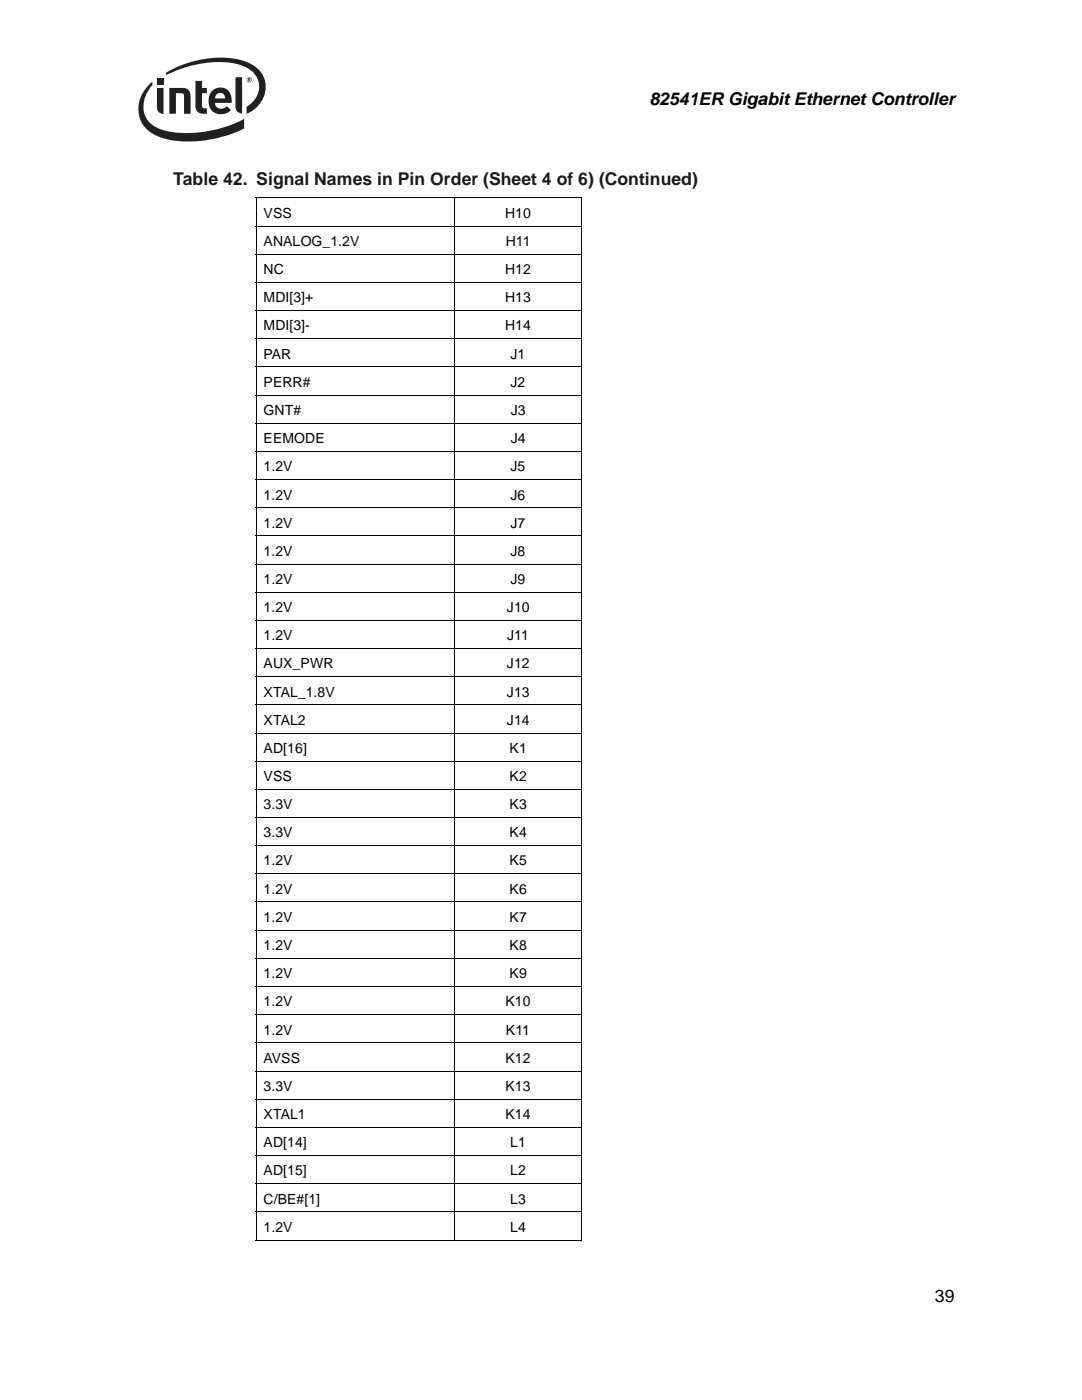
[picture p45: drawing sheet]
<svg xmlns="http://www.w3.org/2000/svg" width="216mm" height="279mm" viewBox="0 0 216 279" stroke-linecap="round" stroke-linejoin="round" font-family="sans-serif">
<defs><g id="words">
<g font-size="3.5">
<text x="129.6" y="21">82541ER Gigabit Ethernet Controller</text>
<text x="186.6" y="259.9">39</text>
</g>
<text font-size="3.5" fill="#1b1b1b" x="34.6" y="36.9">Table 42. Signal Names in Pin Order (Sheet 4 of 6) (Continued)</text>
<g font-size="2.8">
<text x="52.6" y="43.5">VSS</text>
<text x="100.8" y="43.5">H10</text>
<text x="52.6" y="49.1">ANALOG_1.2V</text>
<text x="100.9" y="49.1">H11</text>
<text x="52.6" y="54.7">NC</text>
<text x="100.8" y="54.7">H12</text>
<text x="52.6" y="60.3">MDI[3]+</text>
<text x="52.6" y="66">MDI[3]-</text>
<text x="100.8" y="60.3">H13</text>
<text x="100.8" y="66">H14</text>
<text x="52.6" y="71.6">PAR</text>
<text x="101.9" y="71.6">J1</text>
<text x="52.6" y="77.2">PERR#</text>
<text x="101.9" y="77.2">J2</text>
<text x="52.6" y="82.8">GNT#</text>
<text x="101.9" y="82.8">J3</text>
<text x="52.6" y="88.4">EEMODE</text>
<text x="101.9" y="88.4">J4</text>
<text x="52.6" y="94.1">1.2V</text>
<text x="101.9" y="94.1">J5</text>
<text x="52.6" y="99.7">1.2V</text>
<text x="101.9" y="99.7">J6</text>
<text x="52.6" y="105.3">1.2V</text>
<text x="101.9" y="105.3">J7</text>
<text x="52.6" y="110.9">1.2V</text>
<text x="101.9" y="110.9">J8</text>
<text x="52.6" y="116.5">1.2V</text>
<text x="101.9" y="116.5">J9</text>
<text x="52.6" y="122.2">1.2V</text>
<text x="101.1" y="122.2">J10</text>
<text x="52.6" y="127.8">1.2V</text>
<text x="101.2" y="127.8">J11</text>
<text x="52.6" y="133.4">AUX_PWR</text>
<text x="101.1" y="133.4">J12</text>
<text x="52.6" y="139">XTAL_1.8V</text>
<text x="101.1" y="139">J13</text>
<text x="52.6" y="144.7">XTAL2</text>
<text x="101.1" y="144.7">J14</text>
<text x="52.6" y="150.2">AD[16]</text>
<text x="52.6" y="155.9">VSS</text>
<text x="101.7" y="155.9">K2</text>
<text x="101.7" y="150.2">K1</text>
<text x="52.6" y="161.5">3.3V</text>
<text x="101.7" y="161.5">K3</text>
<text x="52.6" y="167.1">3.3V</text>
<text x="101.7" y="167.1">K4</text>
<text x="52.6" y="172.7">1.2V</text>
<text x="101.7" y="172.7">K5</text>
<text x="52.6" y="178.4">1.2V</text>
<text x="101.7" y="178.4">K6</text>
<text x="52.6" y="184">1.2V</text>
<text x="101.7" y="184">K7</text>
<text x="52.6" y="189.6">1.2V</text>
<text x="101.7" y="189.6">K8</text>
<text x="52.6" y="195.2">1.2V</text>
<text x="101.7" y="195.2">K9</text>
<text x="52.6" y="200.8">1.2V</text>
<text x="100.9" y="200.8">K10</text>
<text x="52.6" y="206.5">1.2V</text>
<text x="101" y="206.5">K11</text>
<text x="52.6" y="212.1">AVSS</text>
<text x="100.9" y="212.1">K12</text>
<text x="52.6" y="217.7">3.3V</text>
<text x="100.9" y="217.7">K13</text>
<text x="52.6" y="223.3">XTAL1</text>
<text x="100.9" y="223.3">K14</text>
<text x="52.6" y="228.9">AD[14]</text>
<text x="101.8" y="228.9">L1</text>
<text x="52.6" y="234.6">AD[15]</text>
<text x="101.8" y="234.6">L2</text>
<text x="52.6" y="240.2">C/BE#[1]</text>
<text x="52.6" y="245.8">1.2V</text>
<text x="101.8" y="240.2">L3</text>
<text x="101.8" y="245.8">L4</text>
</g>
</g></defs>
<g fill="#231f20">
<path d="M47 15.4h1.3v7.3a1.29 1.29 0 0 1-1.3-1.4z"/>
<path d="M31.3 17.6h1.3v5.2a1.29 1.29 0 0 1-1.3-1.4z"/>
<path d="M31.3 15.6h1.3v1.2h-1.3z"/>
<path d="M39 16.1h1.3v1.5h1v1h-1l.1 2.8 .1 .2h.8v1.1a1.79 1.79 0 0 1-2.2-1z"/>
<path d="M33.8 17.6h2.7a1.42 1.42 0 0 1 1.5 1.5v3.6h-1.3v-3.6l-.2-.4-.3-.1h-1.1v4.1h-1.3z"/>
<path d="M29.7 16.9a6.1 6.1 0 0 0-1.9 6.3 6.1 6.1 0 0 0 4.9 4.4 24.2 24.2 0 0 0 16-2v-1.9a23.6 23.6 0 0 1-16.1 2.3 5 5 0 0 1-3-7.9l.8-1.1v-.7zM33.2 14.5v.5a22.7 22.7 0 0 1 13.6-2.3 5.4 5.4 0 0 1 4.9 3.9 4.7 4.7 0 0 1-2.5 4.7v1.4a5.6 5.6 0 0 0 2.8-8.4 9.2 9.2 0 0 0-6.7-2.8 21.6 21.6 0 0 0-12.1 3z"/>
<path d="M42.5 18a2.28 2.28 0 0 1 2.6-.3 2.28 2.28 0 0 1 1.1 2.4v.4h-3.3a1.3 1.3 0 0 0 1 1.2 1.3 1.3 0 0 0 1.4-.5l.8 .8a2.6 2.6 0 0 1-3.2 .5 2.6 2.6 0 0 1-1.2-3.1l.2-.5zM43.2 18.9l-.3 .7h2a1 1 0 0 0-.6-1 1 1 0 0 0-1.1 .3z"/>
<path d="M49.2 15.9a.52 .52 0 0 1 1 0 .52 .52 0 0 1-1 0zM49.3 15.9a.45 .45 0 0 0 .9 0 .45 .45 0 0 0-.9 0zM49.5 15.6h.4l.1 .6-.3-.2-.2 .2zM49.6 15.7v.2h.2v-.2z"/>
</g>
<g fill="none" stroke="#000" stroke-width=".2">
<path d="M51.1 39.5h65M51.1 39.6v207.8M90.8 39.4v208.2M116 39.6v207.8M51.1 45.1h65M51.1 50.8h65M51.1 56.4h65M51.1 62h65M51.1 67.6h65M51.1 73.2h65M51.1 78.9h65M51.1 84.5h65"/>
<path d="M51.1 90.1h65M51.1 95.7h65M51.1 101.3h65M51.1 106.9h65M51.1 112.6h65M51.1 118.2h65M51.1 123.8h65M51.1 129.4h65M51.1 135h65M51.1 140.7h65M51.1 146.3h65M51.1 151.9h65"/>
<path d="M51.1 157.5h65M51.1 163.2h65M51.1 168.8h65M51.1 174.4h65M51.1 180h65M51.1 185.6h65M51.1 191.3h65M51.1 196.9h65M51.1 202.5h65M51.1 208.1h65M51.1 213.7h65M51.1 219.4h65"/>
<path d="M51.1 225h65M51.1 230.6h65M51.1 236.2h65M51.1 241.9h65M51.1 247.5h65"/>
</g>
<use href="#words"/>
</svg>
